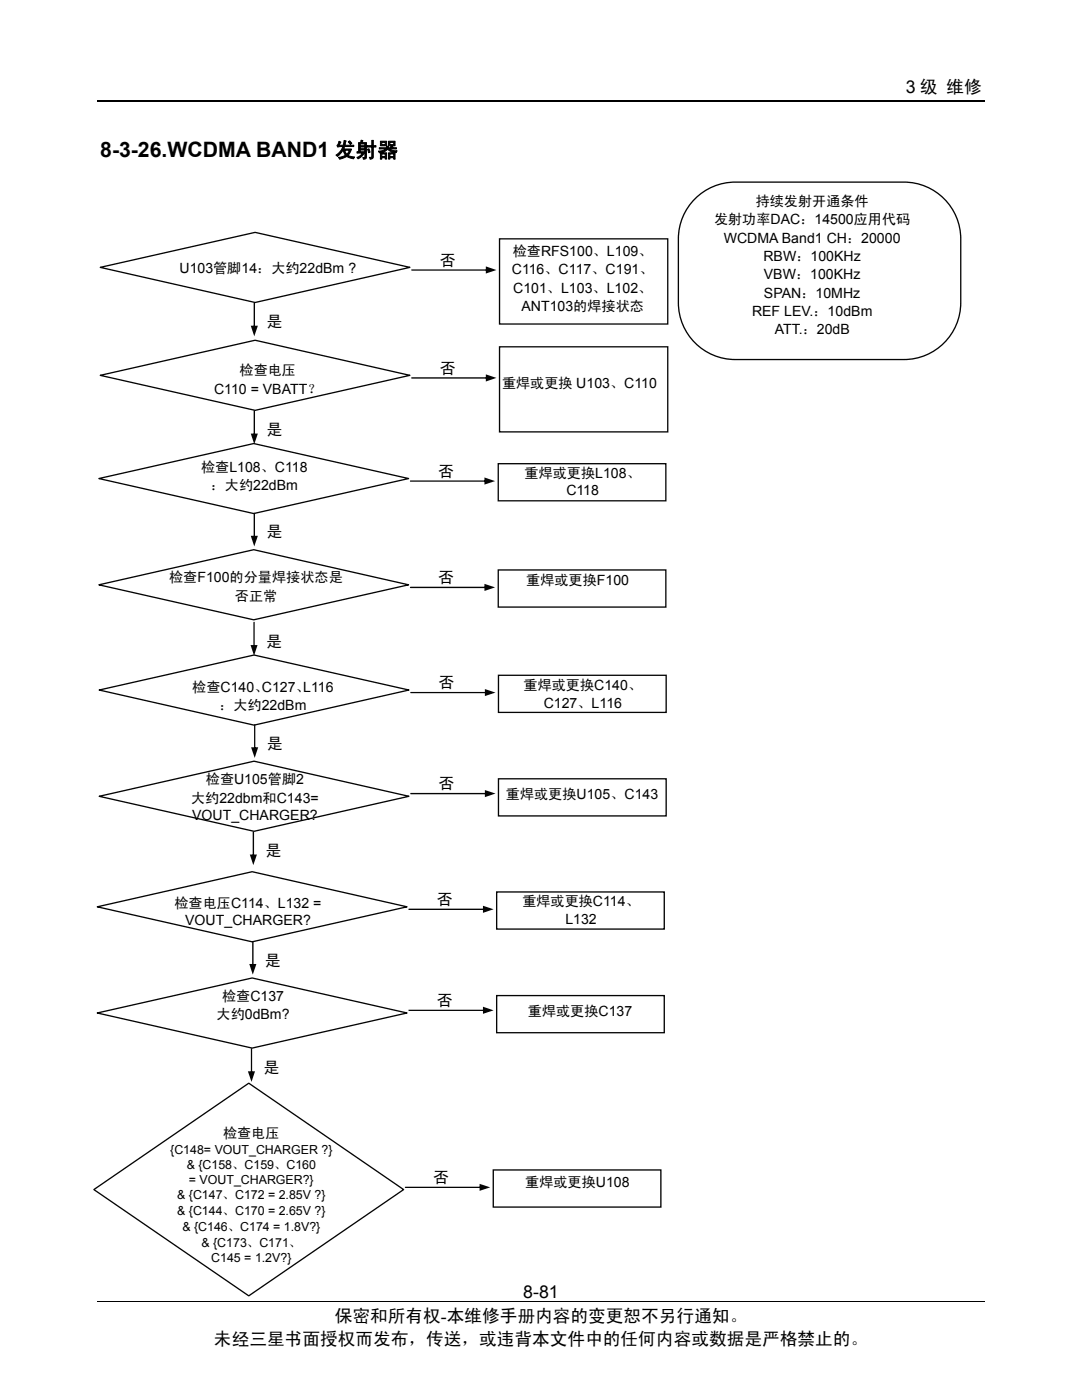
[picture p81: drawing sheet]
<svg xmlns="http://www.w3.org/2000/svg" width="216mm" height="279mm" viewBox="0 0 216 279" stroke-linecap="round" stroke-linejoin="round" font-family="sans-serif">
<defs><g id="words">
<text font-size="4.2" x="20" y="31.4">8-3-26.WCDMA BAND1 发射器</text>
<g font-size="3.5">
<text x="180.7" y="18.6">3 级 维修</text>
<text x="66.8" y="263.8">保密和所有权-本维修手册内容的变更恕不另行通知。</text>
<text x="104.4" y="259">8-81</text>
<text x="42.7" y="268.4">未经三星书面授权而发布，传送，或违背本文件中的任何内容或数据是严格禁止的。</text>
</g>
<g font-size="3.2">
<text x="87.7" y="53">否</text>
<text x="53.2" y="65.3">是</text>
<text x="87.7" y="74.5">否</text>
<text x="53.2" y="86.8">是</text>
<text x="87.5" y="95.1">否</text>
<text x="53.2" y="107.2">是</text>
<text x="87.5" y="116.3">否</text>
<text x="53.1" y="129">是</text>
<text x="87.5" y="137.3">否</text>
<text x="53.2" y="149.5">是</text>
<text x="87.5" y="157.5">否</text>
<text x="53" y="170.9">是</text>
<text x="87.2" y="180.6">否</text>
<text x="52.9" y="192.7">是</text>
<text x="87.2" y="200.7">否</text>
<text x="52.6" y="214.1">是</text>
<text x="86.5" y="236.1">否</text>
</g>
<g font-size="2.8">
<text x="150.8" y="41.1">持续发射开通条件</text>
<text x="142.5" y="44.8">发射功率DAC：14500应用代码</text>
<text x="102.3" y="51.1">检查RFS100、L109、</text>
<text x="144.4" y="48.5">WCDMA Band1 CH：20000</text>
<text x="152.3" y="52.1">RBW：100KHz</text>
<text x="35.8" y="54.4">U103管脚14：大约22dBm ?</text>
<text x="102.1" y="54.8">C116、C117、C191、</text>
<text x="102.4" y="58.4">C101、L103、L102、</text>
<text x="152.4" y="55.8">VBW：100KHz</text>
<text x="152.4" y="59.4">SPAN：10MHz</text>
<text x="104.1" y="62.1">ANT103的焊接状态</text>
<text x="150.1" y="63.1">REF LEV.：10dBm</text>
<text x="154.6" y="66.7">ATT.：20dB</text>
<text x="47.8" y="74.9">检查电压</text>
<text x="100.2" y="77.4">重焊或更换 U103、C110</text>
<text x="42.7" y="78.6">C110 = VBATT？</text>
<text x="40.1" y="94.2">检查L108、C118</text>
<text x="104.7" y="95.4">重焊或更换L108、</text>
<text x="42.1" y="97.9">：大约22dBm</text>
<text x="113" y="98.8">C118</text>
<text x="33.8" y="116.2">检查F100的分量焊接状态是</text>
<text x="46.9" y="119.8">否正常</text>
<text x="105" y="116.8">重焊或更换F100</text>
<text x="104.5" y="137.7">重焊或更换C140、</text>
<text x="38.4" y="138">检查C140、</text>
<text x="43.8" y="141.7">：大约22dBm</text>
<text x="52.2" y="138">C127、</text>
<text x="60.5" y="138">L116</text>
<text x="108.5" y="141.3">C127、L116</text>
<text x="38.1" y="160.2">大约22dbm和C143=</text>
<text x="41.1" y="156.5">检查U105管脚2</text>
<text x="100.9" y="159.6">重焊或更换U105、C143</text>
<text x="38.3" y="163.6">VOUT_CHARGER?</text>
<text x="34.8" y="181.3">检查电压C114、L132 =</text>
<text x="37" y="184.7">VOUT_CHARGER?</text>
<text x="104.2" y="180.9">重焊或更换C114、</text>
<text x="112.8" y="184.3">L132</text>
<text x="43.2" y="203.4">大约0dBm?</text>
<text x="44.3" y="199.7">检查C137</text>
<text x="105.3" y="202.8">重焊或更换C137</text>
<text x="44.5" y="227.1">检查电压</text>
<text x="104.8" y="236.9">重焊或更换U108</text>
</g>
<g font-size="2.5">
<text x="34" y="230.2">{C148= VOUT_CHARGER ?}</text>
<text x="37.3" y="233.2">&amp; {C158、C159、C160</text>
<text x="35.3" y="239.3">&amp; {C147、C172 = 2.85V ?}</text>
<text x="37.7" y="236.2">= VOUT_CHARGER?}</text>
<text x="35.3" y="242.5">&amp; {C144、C170 = 2.65V ?}</text>
<text x="36.4" y="245.7">&amp; {C146、C174 = 1.8V?}</text>
<text x="40.2" y="248.9">&amp; {C173、C171、</text>
<text x="42.1" y="251.9">C145 = 1.2V?}</text>
</g>
</g></defs>
<path d="M19.5 20.1h177" fill="none" stroke="#000" stroke-width=".25"/>
<path d="M19.5 259.8h177" fill="none" stroke="#000" stroke-width=".2"/>
<path d="M19.8 137.7l30.9-7 30.9 7-30.9 7z" fill="none" stroke="#040503" stroke-width=".26"/>
<path d="M81.9 138.1h15.2l.1 .1-.1 .1h-15.1zM96.8 137.5l2.1 .7-2.1 .7z" fill="#040503"/>
<path d="M99.5 134.8h33.4v7.4h-33.4z" fill="none" stroke="#040503" stroke-width=".26"/>
<path d="M50.7 144.6l.2 .1v4.8l-.1 .1-.1-.1zM50.1 149.1h1.4l-.7 2.2z" fill="#040503"/>
<path d="M19.8 158.9l30.9-7 30.9 7-30.9 7z" fill="none" stroke="#040503" stroke-width=".26"/>
<path d="M81.9 158.3l15.2-.1 .1 .2-.1 .1h-15.1zM96.8 157.7l2.1 .7-2.1 .7z" fill="#040503"/>
<path d="M99.5 155.4h33.4v7.4h-33.4zM18.7 237.4l30.9-21.2 30.9 21.2-30.9 21.2z" fill="none" stroke="#040503" stroke-width=".26"/>
<path d="M80.8 236.9l15.2-.1 .2 .2-.2 .1h-15.1zM95.7 236.3l2.1 .7-2.1 .7z" fill="#040503"/>
<path d="M98.4 233.5h33.5v7.4h-33.5z" fill="none" stroke="#040503" stroke-width=".26"/>
<path d="M50.5 166l.2 .1v4.8l-.2 .1-.1-.1zM49.8 170.5h1.5l-.8 2.2z" fill="#040503"/>
<path d="M20 53.4l30.9-7 30.9 7-30.9 7z" fill="none" stroke="#040503" stroke-width=".26"/>
<path d="M82.1 53.8h15.2l.1 .1-.1 .1h-15.1zM96.9 53.2l2.2 .7-2.2 .7z" fill="#040503"/>
<path d="M99.7 47.7h33.5v17h-33.5zM19.7 95.5l30.9-7 30.9 7-30.9 7z" fill="none" stroke="#040503" stroke-width=".26"/>
<path d="M81.8 95.9h15.2l.2 .1-.2 .1h-15.1zM96.7 95.3l2.1 .7-2.1 .7z" fill="#040503"/>
<path d="M99.4 92.5h33.5v7.4h-33.5z" fill="none" stroke="#040503" stroke-width=".26"/>
<g fill="#040503">
<path d="M50.7 60.4l.2 .1v4.8l-.2 .2-.1-.2zM50 65h1.5l-.8 2.1z"/>
<path d="M50.7 102.4h.2v4.9l-.2 .1-.1-.1zM50 106.9h1.5l-.8 2.2z"/>
</g>
<path d="M19.7 116.7l30.9-7 30.9 7-30.9 7z" fill="none" stroke="#040503" stroke-width=".26"/>
<path d="M81.8 117.1h15.2l.2 .1-.2 .2h-15.1zM96.7 116.5l2.1 .7-2.1 .7z" fill="#040503"/>
<path d="M99.4 113.7h33.5v7.5h-33.5z" fill="none" stroke="#040503" stroke-width=".26"/>
<path d="M50.6 124.1l.2 .1v4.9l-.1 .1-.1-.1zM50 128.7h1.4l-.7 2.2z" fill="#040503"/>
<path d="M138.7 39.7a11.3 11.3 0 0 1 8-3.4h33.7a11.3 11.3 0 0 1 11.3 11.4v12.7a11.4 11.4 0 0 1-11.3 11.4h-33.7a11.4 11.4 0 0 1-11.3-11.4v-12.7a11.3 11.3 0 0 1 3.3-8zM20 74.9l30.9-7 30.9 7-30.9 7z" fill="none" stroke="#040503" stroke-width=".26"/>
<path d="M82.1 75.3h15.2l.1 .1-.1 .2h-15.1zM96.9 74.7l2.2 .7-2.2 .7z" fill="#040503"/>
<path d="M99.7 69.2h33.5v17h-33.5z" fill="none" stroke="#040503" stroke-width=".26"/>
<path d="M50.7 81.9l.2 .1v4.9l-.2 .1-.1-.1zM50 86.5h1.5l-.8 2.1z" fill="#040503"/>
<path d="M19.4 181l30.9-7 30.9 7-30.9 7z" fill="none" stroke="#040503" stroke-width=".26"/>
<path d="M81.5 181.4l15.2-.1 .2 .2-.2 .1h-15.1zM96.4 180.8l2.1 .7-2.1 .7z" fill="#040503"/>
<path d="M99.1 178h33.4v7.4h-33.4z" fill="none" stroke="#040503" stroke-width=".26"/>
<path d="M50.4 187.8l.2 .1v4.8l-.2 .2-.1-.2zM49.7 192.4h1.5l-.8 2.1z" fill="#040503"/>
<path d="M19.4 202.2l30.9-7 30.9 7-30.9 7z" fill="none" stroke="#040503" stroke-width=".26"/>
<path d="M81.5 201.5h15.2l.2 .1-.2 .2h-15.1zM96.4 200.9l2.1 .7-2.1 .7z" fill="#040503"/>
<path d="M99.1 198.7h33.4v7.4h-33.4z" fill="none" stroke="#040503" stroke-width=".26"/>
<path d="M50.1 209.2l.2 .1v4.8l-.1 .2-.1-.2zM49.5 213.8h1.4l-.7 2.1z" fill="#040503"/>
<use href="#words"/>
</svg>
